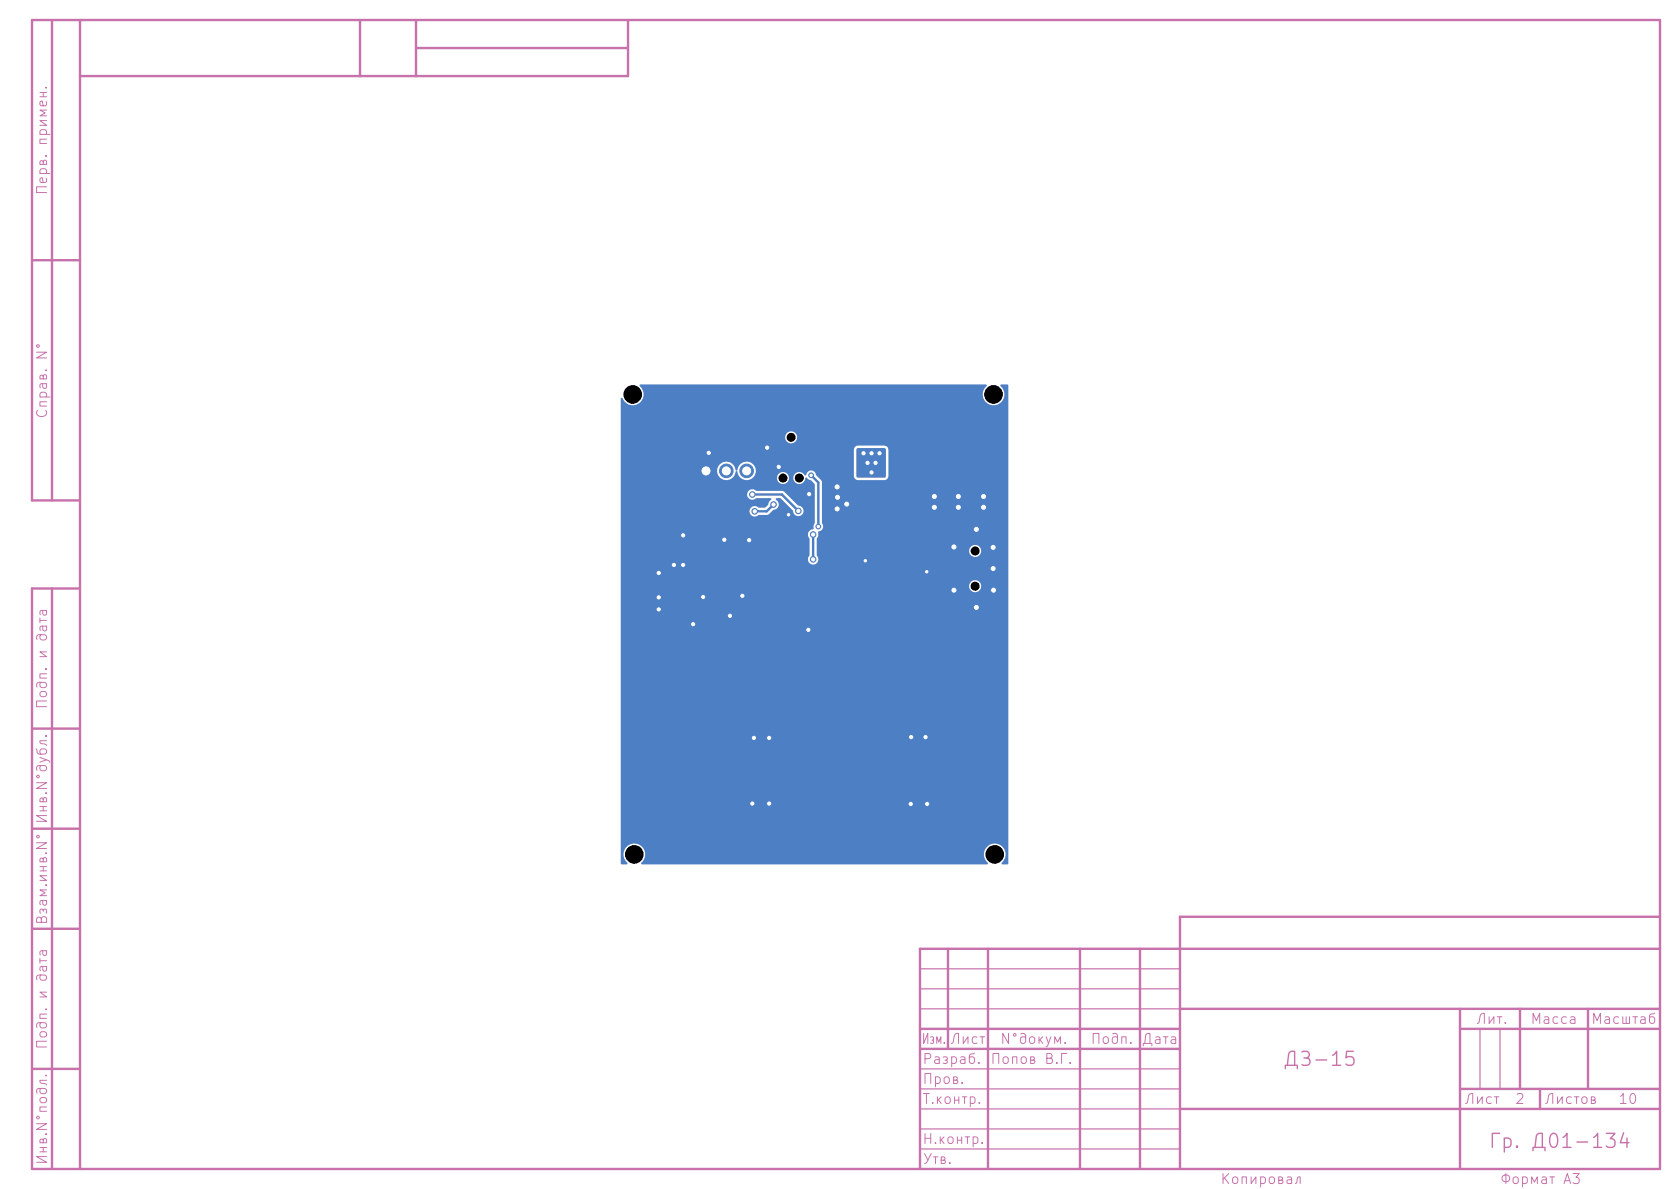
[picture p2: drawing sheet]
<svg xmlns="http://www.w3.org/2000/svg" width="420mm" height="297mm" viewBox="0 0 420 297" stroke-linecap="round" stroke-linejoin="round" font-family="sans-serif">
<defs><g id="words">
<g font-size="3.5" fill="#c872ab">
<text x="320.5" y="267.2">ДЗ-15</text>
<text x="371.9" y="287.7">Гр. Д01-134</text>
</g>
<g font-size="2.5" fill="#c872ab">
<text x="12.4" y="48.9" transform="rotate(-90 12.4 48.9)">Перв. примен.</text>
<text x="12.4" y="104.8" transform="rotate(-90 12.4 104.8)">Справ. N°</text>
<text x="12.4" y="177.4" transform="rotate(-90 12.4 177.4)">Подп. и дата</text>
<text x="12.4" y="206" transform="rotate(-90 12.4 206)">Инв.N°дубл.</text>
<text x="12.4" y="231.2" transform="rotate(-90 12.4 231.2)">Взам.инв.N°</text>
<text x="368.8" y="256.4">Лит.</text>
<text x="382.4" y="256.4">Масса</text>
<text x="397.6" y="256.4">Масштаб</text>
<text x="12.4" y="262.4" transform="rotate(-90 12.4 262.4)">Подп. и дата</text>
<text x="230.3" y="261.4">Изм.</text>
<text x="237.3" y="261.4">Лист</text>
<text x="249.8" y="261.4">N°докум.</text>
<text x="272.4" y="261.4">Подп.</text>
<text x="285.2" y="261.4">Дата</text>
<text x="230.4" y="266.4">Разраб.</text>
<text x="247.4" y="266.4">Попов В.Г.</text>
<text x="230.4" y="271.4">Пров.</text>
<text x="230.4" y="276.4">Т.контр.</text>
<text x="365.9" y="276.4">Лист</text>
<text x="378.5" y="276.4">2</text>
<text x="385.9" y="276.4">Листов</text>
<text x="404.4" y="276.4">10</text>
<text x="230.4" y="286.4">Н.контр.</text>
<text x="12.4" y="291.2" transform="rotate(-90 12.4 291.2)">Инв.N°подл.</text>
<text x="230.4" y="291.4">Утв.</text>
<text x="304.9" y="296.4">Копировал</text>
<text x="374.9" y="296.4">Формат A3</text>
</g>
</g></defs>
<g fill="none" stroke="#c872ab" stroke-width=".6">
<path d="M13 5v120M20 5h395v287h-395zM20 5h-12v120h12M90 5v14M104 5v14M104 12h53M157 5v14h-137M8 65h12M13 147v145M20 147h-12v145h12M8 182h12M8 207h12"/>
<path d="M8 232h12M237 237v25M247 237v55M270 237v55M285 237v55M415 229h-120v63M415 237h-185v55M230 257h65M295 252h120M365 257h50M365 252v40M380 252v20"/>
<path d="M397 252v20M8 267h12M230 262h65M295 277h120M365 272h50M385 272v5"/>
</g>
<path d="M230 252h65M230 247h65M230 242h65M370 257v15M375 257v15M230 277h65M230 272h65M230 267h65M230 287h65M230 282h65" fill="none" stroke="#c872ab" stroke-width=".3"/>
<path d="M174.8 115.9h3.4v3.4h-3.4z" fill="#4d7fc4"/>
<g fill="#4d7fc4" stroke="#4d7fc4" stroke-width=".25">
<circle cx="181.6" cy="117.6" r="1.7"/>
<circle cx="186.7" cy="117.6" r="1.7"/>
<circle cx="182.5" cy="153.8" r=".7"/>
<circle cx="185.6" cy="148.8" r=".7"/>
<circle cx="217.9" cy="113.2" r=".7"/>
<circle cx="219.9" cy="113.2" r=".7"/>
<circle cx="217.9" cy="118" r=".7"/>
<circle cx="215.9" cy="113.2" r=".7"/>
<circle cx="218.9" cy="115.6" r=".7"/>
<circle cx="216.9" cy="115.6" r=".7"/>
<circle cx="193.4" cy="126" r=".7"/>
<circle cx="203.3" cy="139.7" r=".7"/>
<circle cx="188.7" cy="127.7" r=".7"/>
<circle cx="203.3" cy="133.5" r=".7"/>
<circle cx="204.6" cy="131.5" r=".6"/>
<circle cx="202.8" cy="118.7" r=".6"/>
<circle cx="239.6" cy="124" r=".8"/>
<circle cx="239.6" cy="126.7" r=".8"/>
<circle cx="170.8" cy="133.7" r=".7"/>
<circle cx="177.2" cy="113.1" r=".7"/>
<circle cx="181.1" cy="134.8" r=".7"/>
<circle cx="231.4" cy="184.1" r=".7"/>
<circle cx="209.3" cy="121.6" r=".8"/>
<circle cx="238.5" cy="136.6" r=".8"/>
<circle cx="231.7" cy="142.8" r=".6"/>
<circle cx="192.3" cy="200.7" r=".7"/>
<circle cx="244.1" cy="151.7" r=".8"/>
<circle cx="233.6" cy="124" r=".8"/>
<circle cx="233.6" cy="126.7" r=".8"/>
<circle cx="238.5" cy="147.4" r=".8"/>
<circle cx="188.1" cy="200.7" r=".7"/>
<circle cx="197.1" cy="128.6" r=".6"/>
<circle cx="192.3" cy="184.3" r=".7"/>
<circle cx="170.8" cy="141.1" r=".7"/>
<circle cx="173.3" cy="155.9" r=".7"/>
<circle cx="164.7" cy="149.2" r=".7"/>
<circle cx="194.7" cy="116.6" r=".7"/>
<circle cx="231.8" cy="200.8" r=".7"/>
<circle cx="209.3" cy="127.1" r=".8"/>
<circle cx="175.8" cy="149.1" r=".7"/>
<circle cx="227.8" cy="184.1" r=".7"/>
<circle cx="202.1" cy="157.3" r=".7"/>
<circle cx="245.9" cy="124" r=".8"/>
<circle cx="191.8" cy="111.8" r=".7"/>
<circle cx="244.1" cy="132.2" r=".8"/>
<circle cx="187.3" cy="134.9" r=".7"/>
<circle cx="188.5" cy="184.3" r=".7"/>
<circle cx="248.4" cy="147.4" r=".8"/>
<circle cx="202.3" cy="123.4" r=".7"/>
<circle cx="227.7" cy="200.8" r=".7"/>
<circle cx="245.9" cy="126.7" r=".8"/>
<circle cx="248.3" cy="136.7" r=".8"/>
<circle cx="164.7" cy="143.1" r=".7"/>
<circle cx="164.7" cy="152.2" r=".7"/>
<circle cx="216.3" cy="140.1" r=".6"/>
<circle cx="168.5" cy="141.1" r=".7"/>
<circle cx="209.4" cy="124.2" r=".8"/>
<circle cx="211.7" cy="125.9" r=".8"/>
<circle cx="248.3" cy="142" r=".8"/>
<circle cx="199.6" cy="127.6" r=".7"/>
<circle cx="188.1" cy="123.5" r=".7"/>
</g>
<path d="M202.8 118.7l1.8 1.8v11M188.1 123.5h7.4l4.1 4.1M193.4 126l-1.7 1.7h-3M203.3 133.5v6.2" fill="none" stroke="#4d7fc4" stroke-width=".6"/>
<g fill="#4d7fc4">
<path d="M155.3 99.4h.2a2.78 2.78 0 0 0 4.3 1.3 2.78 2.78 0 0 0 .1-4.4l.2-.3h86.3l.3 .4a2.73 2.73 0 0 0-.2 4 2.73 2.73 0 0 0 4-.1 2.73 2.73 0 0 0-.4-4l.2-.3h1.5l.3 .3v119.3l-.2 .3h-1.3l-.2-.3a2.75 2.75 0 0 0 .2-4.1 2.75 2.75 0 0 0-4.1 .2 2.75 2.75 0 0 0 .5 4l-.3 .2h-86.2l-.2-.2a2.79 2.79 0 0 0 .8-3.4 2.79 2.79 0 0 0-3.2-1.5 2.81 2.81 0 0 0-1 4.9l-.3 .2h-1.1l-.3-.3v-69.1h87.1v.4a1.51 1.51 0 0 0 2.5 .6 1.51 1.51 0 0 0-.5-2.5 1.51 1.51 0 0 0-2 1.5h-87.1v-22.9h31.6v.3a1.4 1.4 0 0 0 2.3 .5h3.5l.2 .2-.6 .8-.2 .7-.7 .7h-1.6a1.34 1.34 0 0 0-1.9 0 1.34 1.34 0 0 0 0 1.9 1.34 1.34 0 0 0 1.9-.1h2.3l1.3-1.2a1.41 1.41 0 0 0 1.4-1.1 1.41 1.41 0 0 0-.8-1.6l.3-.3 1 .1 3 3a1.36 1.36 0 0 0 1.3 1.5 1.36 1.36 0 0 0 1.4-1.4 1.36 1.36 0 0 0-1.4-1.4l-3.7-3.5-6.6-.1a1.39 1.39 0 0 0-1.6-.3 1.39 1.39 0 0 0-.8 1.3h-31.6v-6.2h24.1v.4a2.36 2.36 0 0 0 2.4 2.1 2.36 2.36 0 0 0 2.3-2.2h.3a2.38 2.38 0 0 0 1.5 2.1 2.38 2.38 0 0 0 2.5-.5h6v.3a1.5 1.5 0 0 0 1.6 1.3 1.5 1.5 0 0 0 1.3-1.6h1.1v.3a1.54 1.54 0 0 0 1.7 1.3 1.54 1.54 0 0 0 1.4-1.6h.3l.3 .4 .8 .3 .9 1v9.6l-.3 .8v.7a1.46 1.46 0 0 0-1.3 .9 1.46 1.46 0 0 0 .3 1.6v4.1a1.35 1.35 0 0 0 0 1.9 1.35 1.35 0 0 0 1.9 0 1.35 1.35 0 0 0-.1-1.9v-1h38.1a1.51 1.51 0 0 0 2.2 1.3 1.51 1.51 0 0 0 .1-2.6 1.51 1.51 0 0 0-2.3 1.1v.2h-38.1v-3.1l.3-.7 .1-1.1a1.32 1.32 0 0 0 .9-2.2v-10.2l-.2-.4-1.2-1.3a1.3 1.3 0 0 0-.9-1.1 1.3 1.3 0 0 0-1.4 .4l-.2 .5a.32 .32 0 0 1-.3 .3 .32 .32 0 0 1-.3-.3l-.6-.5a1.49 1.49 0 0 0-2.1 1.3h-1.1v-.3a1.5 1.5 0 0 0-1.6-1.1 1.5 1.5 0 0 0-1.3 1.4h-6l.1-.2a2.35 2.35 0 0 0-1-3.7 2.35 2.35 0 0 0-3.2 2.2 .47 .47 0 0 1-.4-.7 2.3 2.3 0 0 0-2.5-1.6 2.3 2.3 0 0 0-2 2.1h-24.1v-5.1h58.3v6.7a1.03 1.03 0 0 0 1 .9h6.6a1.03 1.03 0 0 0 1-1v-6.6a1.03 1.03 0 0 0-1-1h-6.7a1.03 1.03 0 0 0-.9 1h-58.3v-3.2h41.1v.3a1.5 1.5 0 0 0 2.3 1.1 1.5 1.5 0 0 0 0-2.5 1.5 1.5 0 0 0-2.3 1.1h-41.1z"/>
<path d="M214.2 112.1l.3-.2 6.8 .1 .2 .3-.1 6.9-.3 .1-6.9-.1-.1-.3z"/>
</g>
<g fill="#fff" stroke="#fff" stroke-width=".25">
<circle cx="182.5" cy="153.8" r=".4"/>
<circle cx="185.6" cy="148.8" r=".4"/>
<circle cx="217.9" cy="113.2" r=".4"/>
<circle cx="219.9" cy="113.2" r=".4"/>
<circle cx="217.9" cy="118" r=".4"/>
<circle cx="215.9" cy="113.2" r=".4"/>
<circle cx="218.9" cy="115.6" r=".4"/>
<circle cx="216.9" cy="115.6" r=".4"/>
<circle cx="193.4" cy="126" r=".4"/>
<circle cx="203.3" cy="139.7" r=".4"/>
<circle cx="188.7" cy="127.7" r=".4"/>
<circle cx="203.3" cy="133.5" r=".4"/>
<circle cx="204.6" cy="131.5" r=".3"/>
<circle cx="202.8" cy="118.7" r=".3"/>
<circle cx="239.6" cy="124" r=".5"/>
<circle cx="239.6" cy="126.7" r=".5"/>
<circle cx="170.8" cy="133.7" r=".4"/>
<circle cx="177.2" cy="113.1" r=".4"/>
<circle cx="181.1" cy="134.8" r=".4"/>
<circle cx="231.4" cy="184.1" r=".4"/>
<circle cx="209.3" cy="121.6" r=".5"/>
<circle cx="238.5" cy="136.6" r=".5"/>
<circle cx="231.7" cy="142.8" r=".3"/>
<circle cx="192.3" cy="200.7" r=".4"/>
<circle cx="244.1" cy="151.7" r=".5"/>
<circle cx="233.6" cy="124" r=".5"/>
<circle cx="233.6" cy="126.7" r=".5"/>
<circle cx="238.5" cy="147.4" r=".5"/>
<circle cx="188.1" cy="200.7" r=".4"/>
<circle cx="197.1" cy="128.6" r=".3"/>
<circle cx="192.3" cy="184.3" r=".4"/>
<circle cx="170.8" cy="141.1" r=".4"/>
<circle cx="173.3" cy="155.9" r=".4"/>
<circle cx="164.7" cy="149.2" r=".4"/>
<circle cx="194.7" cy="116.6" r=".4"/>
<circle cx="231.8" cy="200.8" r=".4"/>
<circle cx="209.3" cy="127.1" r=".5"/>
<circle cx="175.8" cy="149.1" r=".4"/>
<circle cx="227.8" cy="184.1" r=".4"/>
<circle cx="202.1" cy="157.3" r=".4"/>
<circle cx="245.9" cy="124" r=".5"/>
<circle cx="191.8" cy="111.8" r=".4"/>
<circle cx="244.1" cy="132.2" r=".5"/>
<circle cx="187.3" cy="134.9" r=".4"/>
<circle cx="188.5" cy="184.3" r=".4"/>
<circle cx="248.4" cy="147.4" r=".5"/>
<circle cx="202.3" cy="123.4" r=".4"/>
<circle cx="227.7" cy="200.8" r=".4"/>
<circle cx="245.9" cy="126.7" r=".5"/>
<circle cx="248.3" cy="136.7" r=".5"/>
<circle cx="164.7" cy="143.1" r=".4"/>
<circle cx="164.7" cy="152.2" r=".4"/>
<circle cx="216.3" cy="140.1" r=".3"/>
<circle cx="168.5" cy="141.1" r=".4"/>
<circle cx="209.4" cy="124.2" r=".5"/>
<circle cx="211.7" cy="125.9" r=".5"/>
<circle cx="248.3" cy="142" r=".5"/>
<circle cx="199.6" cy="127.6" r=".4"/>
<circle cx="188.1" cy="123.5" r=".4"/>
<circle cx="176.5" cy="117.6" r="1"/>
<circle cx="181.6" cy="117.6" r="1"/>
<circle cx="186.7" cy="117.6" r="1"/>
</g>
<g fill="#000" stroke="#000" stroke-width=".25">
<circle cx="158.2" cy="98.5" r="2.2"/>
<circle cx="248.4" cy="98.5" r="2.2"/>
<circle cx="195.7" cy="119.4" r=".99"/>
<circle cx="197.8" cy="109.2" r=".99"/>
<circle cx="199.8" cy="119.4" r=".99"/>
<circle cx="243.8" cy="137.6" r="1"/>
<circle cx="243.8" cy="146.4" r="1"/>
<circle cx="158.6" cy="213.4" r="2.2"/>
<circle cx="248.7" cy="213.4" r="2.2"/>
</g>
<use href="#words"/>
</svg>
